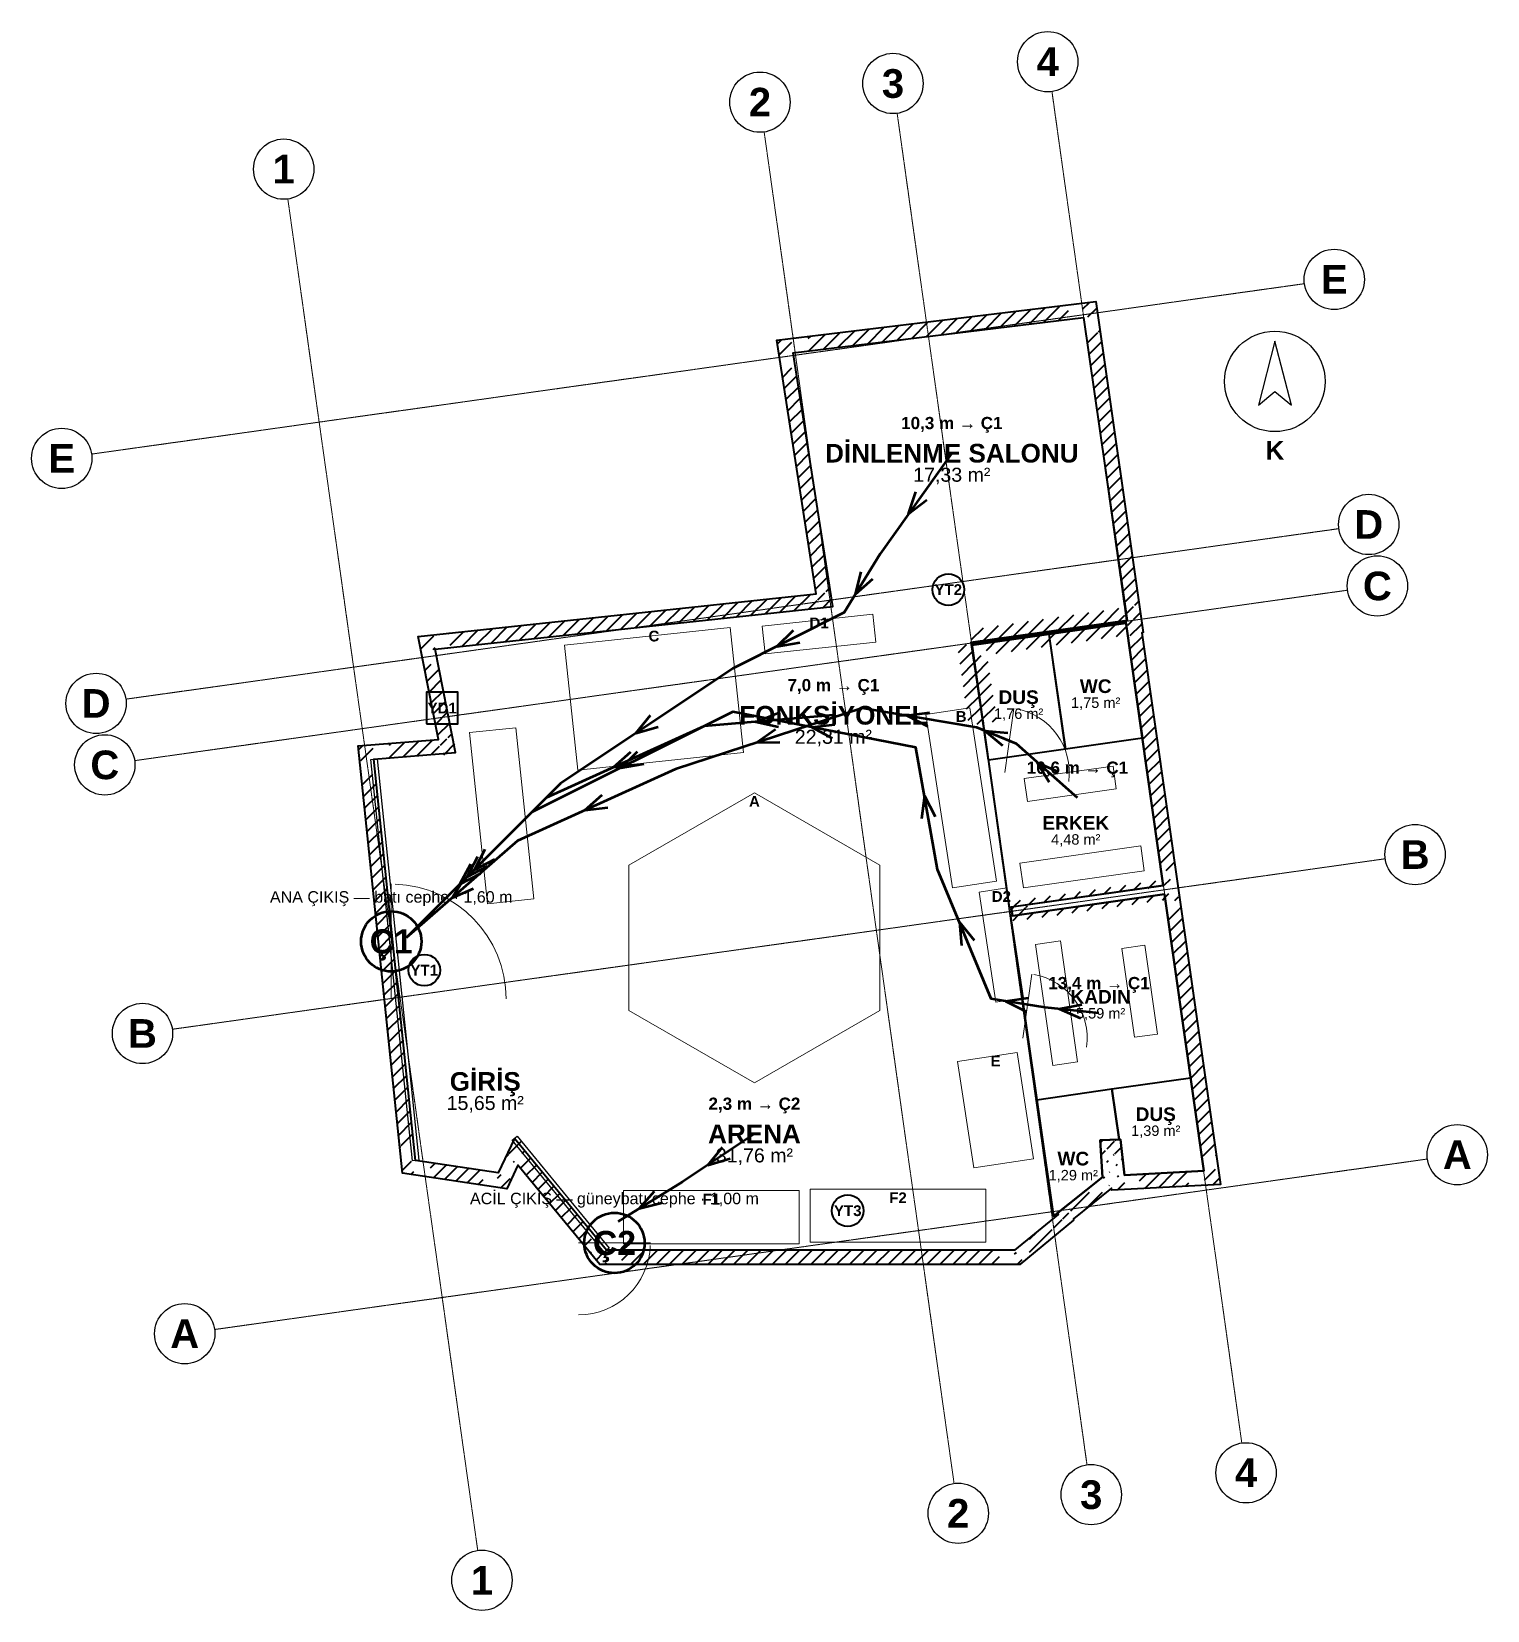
# Model space of a CAD drawing. Header units: millimetres. Extents: x -4770 to 15512, y -5017 to 16972.
import ezdxf
from ezdxf.enums import TextEntityAlignment as Align

# ---------------------------------------------------------------- set-up
doc = ezdxf.new("R2010")
doc.units = ezdxf.units.MM
doc.linetypes.add('DASHDOT', pattern=[3.556, 2.54, -0.508, 0, -0.508])
for name, color, linetype, lineweight in [('A-CEPHE', 5, 'Continuous', 25), ('A-DUVAR-MEVCUT', 8, 'Continuous', 35), ('A-DUVAR-YENI', 1, 'Continuous', 35), ('A-EKIPMAN', 9, 'Continuous', 18), ('A-KAPI', 8, 'Continuous', 18), ('A-MOBILYA', 9, 'Continuous', 18), ('A-YANGIN-EKIP', 1, 'Continuous', 35), ('A-YANGIN-KACIS', 3, 'Continuous', 50), ('A-YAZI', 7, 'Continuous', 13), ('G-AKS-BALON', 8, 'Continuous', 25), ('G-AKS-HAT', 8, 'DASHDOT', 18), ('G-KUZEY', 7, 'Continuous', 25)]:
    doc.layers.add(name, color=color, linetype=linetype, lineweight=lineweight)
doc.styles.add('GYM', font='arial.ttf')
doc.styles.add('GYM-B', font='arialbd.ttf')

# ---------------------------------------------------------------- blocks, each defined once
blk = doc.blocks.new('G_KUZEY')
blk.add_lwpolyline([(0, 560), (-230, -330), (0, -140), (230, -330)], close=True)
blk.add_circle((0, 0), 700)
at = {"style": 'GYM-B'}
blk.add_text('K', height=260, dxfattribs=at).set_placement((0, -960), align=Align.MIDDLE_CENTER)

msp = doc.modelspace()

# ---------------------------------------------------------------- hatches: boundary and pattern name
at = {"layer": 'A-DUVAR-MEVCUT'}
h = msp.add_hatch(dxfattribs=at)
h.set_pattern_fill('ANSI31', scale=40)
h.paths.add_polyline_path([(11012, 4959), (11563, 1104), (11761, 1132), (11210, 4987)])
h.paths.add_polyline_path([(11353, 1093), (11563, 1104), (11533, 1314), (11735, 1314), (11773, 1048), (11773, 915), (11377, 894), (11353, 894)])
h.paths.add_polyline_path([(11563, 1104), (10456, 1046), (10466, 846), (11573, 904)])
h.paths.add_polyline_path([(10432, 1256), (10456, 1046), (10666, 1057), (10666, 857), (10278, 836), (10275, 862), (10246, 839), (10246, 1256)])
h.paths.add_polyline_path([(10456, 1046), (10400, 1542), (10201, 1520), (10257, 1024)])
h.paths.add_polyline_path([(10190, 1332), (10190, 1535), (10400, 1542), (10424, 1332)])
h.paths.add_polyline_path([(10400, 1542), (10116, 1532), (10123, 1332), (10407, 1342)])
h.paths.add_polyline_path([(10326, 1322), (10130, 1322), (10116, 1532), (10326, 1539)])
h.paths.add_polyline_path([(10116, 1532), (10150, 1018), (10350, 1031), (10316, 1545)])
h.paths.add_polyline_path([(9940, 850), (10150, 1018), (10136, 1228), (10360, 1228), (10360, 841), (10278, 836), (10275, 862), (10208, 808), (9940, 808)])
h.paths.add_polyline_path([(10150, 1018), (9527, 521), (9652, 365), (10275, 862)])
h.paths.add_polyline_path([(9317, 323), (9531, 498), (9527, 521), (9737, 689), (9737, 409), (9618, 311), (9317, 311)])
h.paths.add_polyline_path([(9527, 521), (9531, 498), (9729, 528), (9725, 551)])
h.paths.add_polyline_path([(9321, 326), (9531, 498), (9527, 521), (9741, 692), (9741, 412), (9590, 288), (9321, 288)])
h.paths.add_polyline_path([(9531, 498), (8924, 0), (9051, -155), (9658, 343)])
h.paths.add_polyline_path([(9134, -86), (8996, -200), (8714, -200), (8714, 0), (8924, 0), (9134, 172)])
h.paths.add_polyline_path([(8924, 0), (3241, 0), (3241, -200), (8924, -200)])
h.paths.add_polyline_path([(3068, 210), (3241, 0), (3451, 0), (3451, -200), (3147, -200), (3031, -60), (3031, 210)])
h.paths.add_polyline_path([(3241, 0), (1957, 1555), (1803, 1428), (3087, -127)])
h.paths.add_polyline_path([(1859, 1345), (1957, 1555), (2130, 1345)])
h.paths.add_polyline_path([(1957, 1555), (1732, 1075), (1913, 990), (2138, 1470)])
h.paths.add_polyline_path([(1522, 904), (1522, 1106), (1732, 1075), (1830, 1285), (1942, 1285), (1942, 1052), (1854, 865), (1784, 865)])
h.paths.add_polyline_path([(1732, 1075), (579, 1247), (549, 1049), (1702, 877)])
h.paths.add_polyline_path([(557, 1457), (579, 1247), (789, 1216), (789, 1037), (631, 1037), (396, 1072), (369, 1333), (369, 1457)])
h.paths.add_polyline_path([(579, 1247), (0, 6840), (-199, 6819), (380, 1226)])
h.paths.add_polyline_path([(210, 6857), (0, 6840), (22, 6630), (-179, 6630), (-210, 6926), (-210, 7024), (117, 7050), (210, 7050)])
h.paths.add_polyline_path([(0, 6840), (1136, 6931), (1120, 7130), (-16, 7039)])
h.paths.add_polyline_path([(1095, 7141), (1136, 6931), (926, 6914), (926, 7141)])
h.paths.add_polyline_path([(1136, 6931), (853, 8372), (657, 8333), (940, 6892)])
h.paths.add_polyline_path([(1063, 8394), (853, 8372), (894, 8162), (690, 8162), (643, 8403), (643, 8551), (936, 8582), (1063, 8582)])
h.paths.add_polyline_path([(853, 8372), (6392, 8965), (6371, 9164), (832, 8571)])
h.paths.add_polyline_path([(6359, 9175), (6392, 8965), (6182, 8943), (6182, 9175)])
h.paths.add_polyline_path([(6392, 8965), (5840, 12499), (5642, 12468), (6194, 8934)])
h.paths.add_polyline_path([(6050, 12524), (5840, 12499), (5873, 12289), (5670, 12289), (5630, 12547), (5630, 12675), (5910, 12709), (6050, 12709)])
h.paths.add_polyline_path([(5840, 12499), (9885, 12990), (9861, 13189), (5816, 12698)])
h.paths.add_polyline_path([(9915, 12780), (9885, 12990), (9675, 12965), (9675, 13166), (9955, 13200), (10057, 13200), (10095, 12935), (10095, 12780)])
h.paths.add_polyline_path([(9885, 12990), (10491, 8771), (10689, 8799), (10083, 13018)])
h.paths.add_polyline_path([(10500, 8561), (10473, 8753), (10281, 8725), (10281, 8741), (10491, 8771), (10461, 8981), (10663, 8981), (10701, 8716), (10701, 8599), (10697, 8598), (10701, 8571), (10701, 8561)])
h.paths.add_polyline_path([(10491, 8771), (8314, 8462), (8342, 8264), (10519, 8573)])
h.paths.add_polyline_path([(8524, 8472), (8329, 8444), (8356, 8252), (8346, 8252), (8314, 8462), (8524, 8492)])
h.paths.add_polyline_path([(8314, 8462), (8486, 7339), (8683, 7369), (8512, 8492)])
h.paths.add_polyline_path([(8456, 7549), (8486, 7339), (8454, 7549)])
h.paths.add_polyline_path([(8486, 7339), (8329, 8444), (8131, 8416), (8288, 7311)])
h.paths.add_polyline_path([(8539, 8474), (8329, 8444), (8359, 8234), (8349, 8234), (8314, 8462), (8539, 8494)])
h.paths.add_polyline_path([(8329, 8444), (10473, 8753), (10444, 8951), (8300, 8642)])
h.paths.add_polyline_path([(10503, 8543), (10473, 8753), (10263, 8723), (10263, 8739), (10491, 8771), (10463, 8963), (10665, 8963), (10683, 8841), (10683, 8543)])
h.paths.add_polyline_path([(10473, 8753), (10996, 5080), (11194, 5108), (10671, 8781)])
h.paths.add_polyline_path([(11025, 4870), (11012, 4959), (10786, 4927), (10786, 5050), (10996, 5080), (10966, 5290), (11168, 5290), (11206, 5024), (11206, 4870)])
h.paths.add_polyline_path([(10996, 5080), (8877, 4779), (8905, 4581), (11024, 4882)])
h.paths.add_polyline_path([(9087, 4685), (8895, 4658), (8877, 4779), (9087, 4809)])
h.paths.add_polyline_path([(8877, 4779), (8895, 4658), (9093, 4688), (9075, 4809)])
h.paths.add_polyline_path([(9105, 4688), (8895, 4658), (8877, 4779), (9105, 4811)])
h.paths.add_polyline_path([(8895, 4658), (11012, 4959), (10984, 5157), (8867, 4856)])
h.paths.add_polyline_path([(11042, 4749), (11012, 4959), (10802, 4929), (10802, 5052), (10996, 5080), (10983, 5169), (11185, 5169), (11222, 4912), (11222, 4910), (11221, 4910), (11222, 4903), (11222, 4749)])

# ---------------------------------------------------------------- linework, layer by layer
at = {"layer": 'A-CEPHE'}
for points in [[(-45, 6835), (45, 6845), (625, 1255), (535, 1245)], [(3275, 29), (3205, -29), (1925, 1531), (1995, 1589)]]:
    msp.add_lwpolyline(points, close=True, dxfattribs=at)
at = {"layer": 'A-DUVAR-MEVCUT'}
for points in [[(11221, 4910), (11792, 916), (10278, 836), (10275, 862), (9743, 437), (9746, 416), (8996, -200), (3147, -200), (2004, 1184), (1850, 855), (396, 1072), (-220, 7023), (897, 7112), (615, 8548), (6162, 9142), (5610, 12673), (10055, 13212), (10717, 8601), (10697, 8598), (11222, 4910)], [(11012, 4959), (11563, 1104), (10456, 1046), (10400, 1542), (10116, 1532), (10150, 1018), (9527, 521), (9531, 498), (8924, 0), (3241, 0), (1957, 1555), (1732, 1075), (579, 1247), (0, 6840), (1136, 6931), (853, 8372), (6392, 8965), (5840, 12499), (9885, 12990), (10491, 8771), (8314, 8462), (8486, 7339), (8329, 8444), (10473, 8753), (10996, 5080), (8877, 4779), (8895, 4658)]]:
    msp.add_lwpolyline(points, close=True, dxfattribs=at)
at = {"layer": 'A-DUVAR-YENI'}
for points in [[(10473, 8753), (8329, 8444), (8849, 4775), (10996, 5080)], [(9403, 8580), (9632, 6977), (8559, 6824), (8331, 8428)], [(10476, 8733), (10704, 7129), (9633, 6977), (9404, 8581)], [(11012, 4959), (8868, 4654), (9466, 472), (10150, 1018), (10116, 1532), (10400, 1542), (10456, 1046), (11563, 1104)], [(10280, 2245), (10381, 1541), (10116, 1532), (10150, 1018), (9497, 497), (9463, 492), (9234, 2095)], [(11377, 2402), (11563, 1104), (10456, 1046), (10400, 1542), (10382, 1541), (10281, 2245)]]:
    msp.add_lwpolyline(points, close=True, dxfattribs=at)
at = {"layer": 'A-EKIPMAN'}
for points in [[(6991, 8468), (6950, 8856), (5409, 8692), (5450, 8304)], [(4960, 8673), (2654, 8427), (2840, 6687), (5146, 6933)], [(8302, 7553), (7689, 7459), (8058, 5047), (8671, 5141)], [(5300, 6370), (3551, 5360), (3551, 3340), (5300, 2330), (7049, 3340), (7049, 5360)], [(8816, 5046), (8430, 4987), (8664, 3454), (9050, 3513)], [(9189, 1272), (8962, 2755), (8131, 2628), (8358, 1145)], [(5925, 90), (5925, 830), (3475, 830), (3475, 90)], [(8525, 110), (8525, 850), (6075, 850), (6075, 110)]]:
    msp.add_lwpolyline(points, close=True, dxfattribs=at)
at = {"layer": 'A-KAPI'}
for p, q in [((8787, 6654), (8913, 7546)), ((240, 3500), (240, 5100)), ((9037, 2954), (9163, 3846)), ((2850, 100), (3850, 100))]:
    msp.add_line(p, q, dxfattribs=at)
for centre, radius, start, end in [((8787, 6654), 900, -8, 80), ((240, 3500), 1600, 0, 88), ((9037, 2954), 900, -8, 80), ((2850, 100), 1000, -90, -2)]:
    msp.add_arc(centre, radius, start, end, dxfattribs=at)
at = {"layer": 'A-MOBILYA'}
for points in [[(1978, 7277), (1331, 7209), (1582, 4823), (2229, 4891)], [(9058, 6567), (9103, 6250), (10341, 6425), (10296, 6742)], [(8998, 5391), (9047, 5045), (10730, 5284), (10681, 5630)], [(9562, 4307), (9215, 4257), (9456, 2574), (9802, 2624)], [(10737, 4247), (10420, 4202), (10597, 2965), (10914, 3010)]]:
    msp.add_lwpolyline(points, close=True, dxfattribs=at)
at = {"layer": 'A-YANGIN-EKIP'}
msp.add_lwpolyline([(730, 7330), (1170, 7330), (1170, 7770), (730, 7770)], close=True, dxfattribs=at)
for centre in [(8000, 9200), (700, 3900), (6600, 550)]:
    msp.add_circle(centre, 220, dxfattribs=at)
at = {"layer": 'A-YANGIN-KACIS'}
for p, q in [((7445, 10254), (7547, 10560)), ((7445, 10254), (7702, 10449)), ((6706, 9136), (6785, 9449)), ((6706, 9136), (6948, 9350)), ((5614, 8409), (5846, 8633)), ((5614, 8409), (5933, 8462)), ((5321, 7360), (5620, 7481)), ((7423, 7445), (7742, 7488)), ((3650, 7200), (3854, 7451)), ((3650, 7200), (3960, 7291)), ((5321, 7360), (5636, 7290)), ((6098, 7285), (6419, 7319)), ((6098, 7285), (6382, 7131)), ((7423, 7445), (7710, 7299)), ((5329, 7069), (5592, 7256)), ((5329, 7069), (5652, 7074)), ((8509, 7234), (8756, 7027)), ((8509, 7234), (8830, 7204)), ((3336, 6726), (3577, 6940)), ((3439, 6720), (3672, 6943)), ((3336, 6726), (3656, 6766)), ((3439, 6720), (3757, 6772)), ((9240, 6794), (9408, 6518)), ((9240, 6794), (9534, 6662)), ((2936, 6126), (3177, 6340)), ((2936, 6126), (3256, 6166)), ((7669, 6327), (7628, 6007)), ((7669, 6327), (7817, 6040)), ((1398, 5298), (1548, 5583)), ((1198, 5098), (1348, 5383)), ((1298, 5198), (1448, 5483)), ((1298, 5198), (1583, 5348)), ((1398, 5298), (1683, 5448)), ((1089, 4907), (1259, 5181)), ((1198, 5098), (1483, 5248)), ((1089, 4907), (1385, 5037)), ((8156, 4566), (8186, 4245)), ((8156, 4566), (8363, 4319)), ((8797, 3468), (9117, 3514)), ((8797, 3468), (9086, 3325)), ((9546, 3359), (9863, 3422)), ((9546, 3359), (9842, 3231)), ((4650, 1185), (4853, 1436)), ((4650, 1185), (4960, 1277)), ((3696, 581), (3909, 824)), ((3696, 581), (4009, 660))]:
    msp.add_line(p, q, dxfattribs=at)
for points in [[(8050, 11100), (7050, 9700), (6550, 8880), (5000, 8100), (2600, 6500), (450, 4350)], [(9800, 6300), (8950, 7050), (8400, 7280), (6800, 7550), (4200, 6700), (2000, 5700), (450, 4350)], [(10100, 3300), (9350, 3380), (8600, 3500), (7850, 5300), (7550, 7000), (5000, 7500), (2200, 6100), (450, 4350)], [(6400, 7450), (4600, 7300), (2400, 6300), (450, 4350)], [(5300, 1620), (4300, 950), (3400, 400)]]:
    msp.add_lwpolyline(points, dxfattribs=at)
for centre in [(240, 4300), (3350, 100)]:
    msp.add_circle(centre, 420, dxfattribs=at)
at = {"layer": 'G-AKS-BALON'}
for centre in [(9386, 16552), (7230, 16249), (5377, 15989), (-1258, 15056), (13378, 13520), (-4350, 11028), (13858, 10107), (13978, 9251), (-3871, 7615), (-3750, 6759), (14504, 5510), (-3225, 3018), (15092, 1329), (-2637, -1163), (12149, -3101), (9992, -3405), (8139, -3665), (1504, -4597)]:
    msp.add_circle(centre, 420, dxfattribs=at)
at = {"layer": 'G-AKS-HAT'}
for p, q in [((12090, -2686), (9445, 16136)), ((9933, -2989), (7288, 15833)), ((8081, -3249), (5436, 15573)), ((1445, -4182), (-1200, 14640)), ((-3934, 11087), (12962, 13461)), ((-3455, 7674), (13442, 10049)), ((-3334, 6818), (13562, 9192)), ((-2809, 3077), (14088, 5451)), ((-2221, -1105), (14676, 1270))]:
    msp.add_line(p, q, dxfattribs=at)

# ---------------------------------------------------------------- block references
at = {"layer": 'G-KUZEY'}
msp.add_blockref('G_KUZEY', (12550, 12100), dxfattribs=at)

# ---------------------------------------------------------------- texts
at = {"layer": 'A-EKIPMAN', "style": 'GYM-B'}
for s, p in [('D1', (6200, 8736)), ('C', (3900, 8553)), ('B', (8180, 7433)), ('A', (5300, 6250)), ('D2', (8740, 4926)), ('E', (8660, 2635)), ('F1', (4700, 710)), ('F2', (7300, 730))]:
    msp.add_text(s, height=150, dxfattribs=at).set_placement(p, align=Align.MIDDLE_CENTER)
at = {"layer": 'A-YANGIN-EKIP', "style": 'GYM-B'}
for s, p in [('YT2', (8000, 9200)), ('YD1', (950, 7550)), ('YT1', (700, 3900)), ('YT3', (6600, 550))]:
    msp.add_text(s, height=150, dxfattribs=at).set_placement(p, align=Align.MIDDLE_CENTER)
at = {"layer": 'A-YANGIN-KACIS'}
for s, height, style, p in [('10,3 m → Ç1', 170, 'GYM-B', (8050, 11520)), ('7,0 m → Ç1', 170, 'GYM-B', (6400, 7870)), ('10,6 m → Ç1', 170, 'GYM-B', (9800, 6720)), ('ANA ÇIKIŞ — batı cephe · 1,60 m', 160, 'GYM', (240, 4920)), ('Ç1', 336, 'GYM-B', (240, 4300)), ('13,4 m → Ç1', 170, 'GYM-B', (10100, 3720)), ('2,3 m → Ç2', 170, 'GYM-B', (5300, 2040)), ('ACİL ÇIKIŞ — güneybatı cephe · 1,00 m', 160, 'GYM', (3350, 720)), ('Ç2', 336, 'GYM-B', (3350, 100))]:
    msp.add_text(s, height=height, dxfattribs=dict(at, style=style)).set_placement(p, align=Align.MIDDLE_CENTER)
at = {"layer": 'A-YAZI'}
for s, height, style, p in [('DİNLENME SALONU', 260, 'GYM-B', (8050, 11100)), ('17,33 m²', 195, 'GYM', (8050, 10800)), ('WC', 190, 'GYM-B', (10054, 7855)), ('DUŞ', 190, 'GYM-B', (8981, 7702)), ('1,75 m²', 145, 'GYM', (10054, 7625)), ('FONKSİYONEL', 260, 'GYM-B', (6400, 7450)), ('1,76 m²', 145, 'GYM', (8981, 7472)), ('22,31 m²', 195, 'GYM', (6400, 7150)), ('ERKEK', 190, 'GYM-B', (9777, 5951)), ('4,48 m²', 145, 'GYM', (9777, 5721)), ('KADIN', 190, 'GYM-B', (10123, 3529)), ('5,59 m²', 145, 'GYM', (10123, 3299)), ('GİRİŞ', 260, 'GYM-B', (1550, 2350)), ('15,65 m²', 195, 'GYM', (1550, 2050)), ('DUŞ', 190, 'GYM-B', (10891, 1894)), ('ARENA', 260, 'GYM-B', (5300, 1620)), ('1,39 m²', 145, 'GYM', (10891, 1664)), ('31,76 m²', 195, 'GYM', (5300, 1320)), ('WC', 190, 'GYM-B', (9742, 1275)), ('1,29 m²', 145, 'GYM', (9742, 1045))]:
    msp.add_text(s, height=height, dxfattribs=dict(at, style=style)).set_placement(p, align=Align.MIDDLE_CENTER)
at = {"layer": 'G-AKS-BALON', "style": 'GYM-B'}
for s, p in [('4', (9386, 16552)), ('3', (7230, 16249)), ('2', (5377, 15989)), ('1', (-1258, 15056)), ('E', (13378, 13520)), ('E', (-4350, 11028)), ('D', (13858, 10107)), ('C', (13978, 9251)), ('D', (-3871, 7615)), ('C', (-3750, 6759)), ('B', (14504, 5510)), ('B', (-3225, 3018)), ('A', (15092, 1329)), ('A', (-2637, -1163)), ('4', (12149, -3101)), ('3', (9992, -3405)), ('2', (8139, -3665)), ('1', (1504, -4597))]:
    msp.add_text(s, height=399, dxfattribs=at).set_placement(p, align=Align.MIDDLE_CENTER)

doc.saveas('drawing.dxf')
